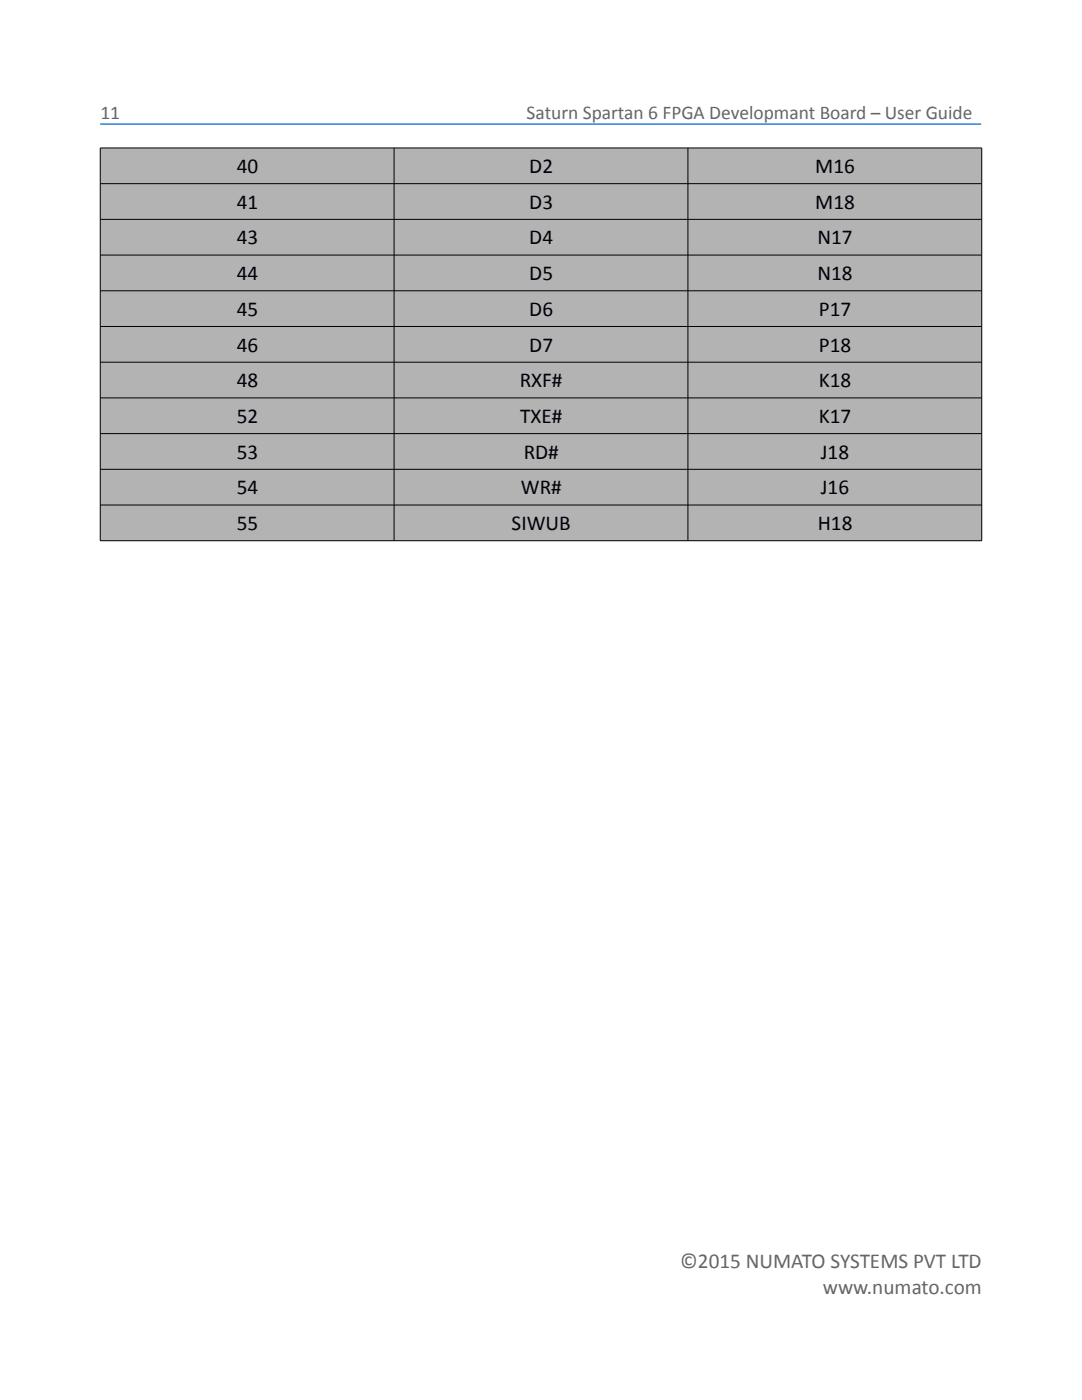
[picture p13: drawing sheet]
<svg xmlns="http://www.w3.org/2000/svg" width="216mm" height="279mm" viewBox="0 0 216 279" stroke-linecap="round" stroke-linejoin="round" font-family="sans-serif">
<defs><g id="words">
<g font-size="4.2" fill="#00000a">
<text x="47.2" y="34.5">40</text>
<text x="105.6" y="34.5">D2</text>
<text x="162.7" y="34.5">M16</text>
<text x="47.2" y="41.7">41</text>
<text x="105.6" y="41.7">D3</text>
<text x="162.7" y="41.7">M18</text>
<text x="47.2" y="48.8">43</text>
<text x="105.6" y="48.8">D4</text>
<text x="163.1" y="48.8">N17</text>
<text x="47.2" y="55.9">44</text>
<text x="105.6" y="55.9">D5</text>
<text x="163.1" y="55.9">N18</text>
<text x="47.2" y="63">45</text>
<text x="105.6" y="63">D6</text>
<text x="163.4" y="63">P17</text>
<text x="47.2" y="70.2">46</text>
<text x="105.6" y="70.2">D7</text>
<text x="163.4" y="70.2">P18</text>
<text x="47.2" y="77.3">48</text>
<text x="103.7" y="77.3">RXF#</text>
<text x="163.4" y="77.3">K18</text>
<text x="47.2" y="84.4">52</text>
<text x="103.8" y="84.4">TXE#</text>
<text x="163.4" y="84.4">K17</text>
<text x="47.2" y="91.5">53</text>
<text x="104.5" y="91.5">RD#</text>
<text x="163.8" y="91.5">J18</text>
<text x="47.2" y="98.7">54</text>
<text x="103.9" y="98.7">WR#</text>
<text x="163.8" y="98.7">J16</text>
<text x="47.2" y="105.8">55</text>
<text x="102.1" y="105.8">SIWUB</text>
<text x="163.2" y="105.8">H18</text>
</g>
<g font-size="4.2" fill="#666">
<text x="135.7" y="253.1">©2015 NUMATO SYSTEMS PVT LTD</text>
<text x="164.2" y="258.3">www.numato.com</text>
</g>
<g font-size="3.9" fill="#666">
<text x="20" y="23.7">11</text>
<text x="105.1" y="23.7">Saturn Spartan 6 FPGA Developmant Board – User Guide</text>
</g>
</g></defs>
<g fill="#b3b3b3">
<path d="M20 29.5h58.6v7.1h-58.6z" fill-rule="evenodd"/>
<path d="M78.6 29.5h58.7v7.1h-58.7z" fill-rule="evenodd"/>
<path d="M137.3 29.5h58.6v7.1h-58.6z" fill-rule="evenodd"/>
<path d="M20 36.6h58.6v7.1h-58.6z" fill-rule="evenodd"/>
<path d="M78.6 36.6h58.7v7.1h-58.7z" fill-rule="evenodd"/>
<path d="M137.3 36.6h58.6v7.1h-58.6z" fill-rule="evenodd"/>
<path d="M20 43.7h58.6v7.2h-58.6z" fill-rule="evenodd"/>
<path d="M78.6 43.7h58.7v7.2h-58.7z" fill-rule="evenodd"/>
<path d="M137.3 43.7h58.6v7.2h-58.6z" fill-rule="evenodd"/>
<path d="M20 50.9h58.6v7.1h-58.6z" fill-rule="evenodd"/>
<path d="M78.6 50.9h58.7v7.1h-58.7z" fill-rule="evenodd"/>
<path d="M137.3 50.9h58.6v7.1h-58.6z" fill-rule="evenodd"/>
<path d="M20 58h58.6v7.1h-58.6z" fill-rule="evenodd"/>
<path d="M78.6 58h58.7v7.1h-58.7z" fill-rule="evenodd"/>
<path d="M137.3 58h58.6v7.1h-58.6z" fill-rule="evenodd"/>
<path d="M20 65.1h58.6v7.1h-58.6z" fill-rule="evenodd"/>
<path d="M78.6 65.1h58.7v7.1h-58.7z" fill-rule="evenodd"/>
<path d="M137.3 65.1h58.6v7.1h-58.6z" fill-rule="evenodd"/>
<path d="M20 72.2h58.6v7.2h-58.6z" fill-rule="evenodd"/>
<path d="M78.6 72.2h58.7v7.2h-58.7z" fill-rule="evenodd"/>
<path d="M137.3 72.2h58.6v7.2h-58.6z" fill-rule="evenodd"/>
<path d="M20 79.4h58.6v7.1h-58.6z" fill-rule="evenodd"/>
<path d="M78.6 79.4h58.7v7.1h-58.7z" fill-rule="evenodd"/>
<path d="M137.3 79.4h58.6v7.1h-58.6z" fill-rule="evenodd"/>
<path d="M20 86.5h58.6v7.1h-58.6z" fill-rule="evenodd"/>
<path d="M78.6 86.5h58.7v7.1h-58.7z" fill-rule="evenodd"/>
<path d="M137.3 86.5h58.6v7.1h-58.6z" fill-rule="evenodd"/>
<path d="M20 93.6h58.6v7.2h-58.6z" fill-rule="evenodd"/>
<path d="M78.6 93.6h58.7v7.2h-58.7z" fill-rule="evenodd"/>
<path d="M137.3 93.6h58.6v7.2h-58.6z" fill-rule="evenodd"/>
<path d="M20 100.8h58.6v7.1h-58.6z" fill-rule="evenodd"/>
<path d="M78.6 100.8h58.7v7.1h-58.7z" fill-rule="evenodd"/>
<path d="M137.3 100.8h58.6v7.1h-58.6z" fill-rule="evenodd"/>
</g>
<g fill="#fff">
<path d="M20 20h4v4.8h-4z" fill-rule="evenodd"/>
<path d="M24 20h6.1v4.8h-6.1z" fill-rule="evenodd"/>
</g>
<g fill="none" stroke="#000" stroke-width=".2">
<path d="M20 29.5h175.9v78.4h-175.9zM20 36.7h175.9M78.6 29.5v78.4M137.3 29.5v78.4M20 43.8h175.9M20 50.9h175.9M20 58h175.9M20 65.2h175.9M20 72.3h175.9M20 79.4h175.9M20 86.5h175.9M20 93.7h175.9"/>
<path d="M20 100.8h175.9"/>
</g>
<path d="M20 24.8h175.8" fill="none" stroke="#06c" stroke-width=".25"/>
<use href="#words"/>
</svg>
